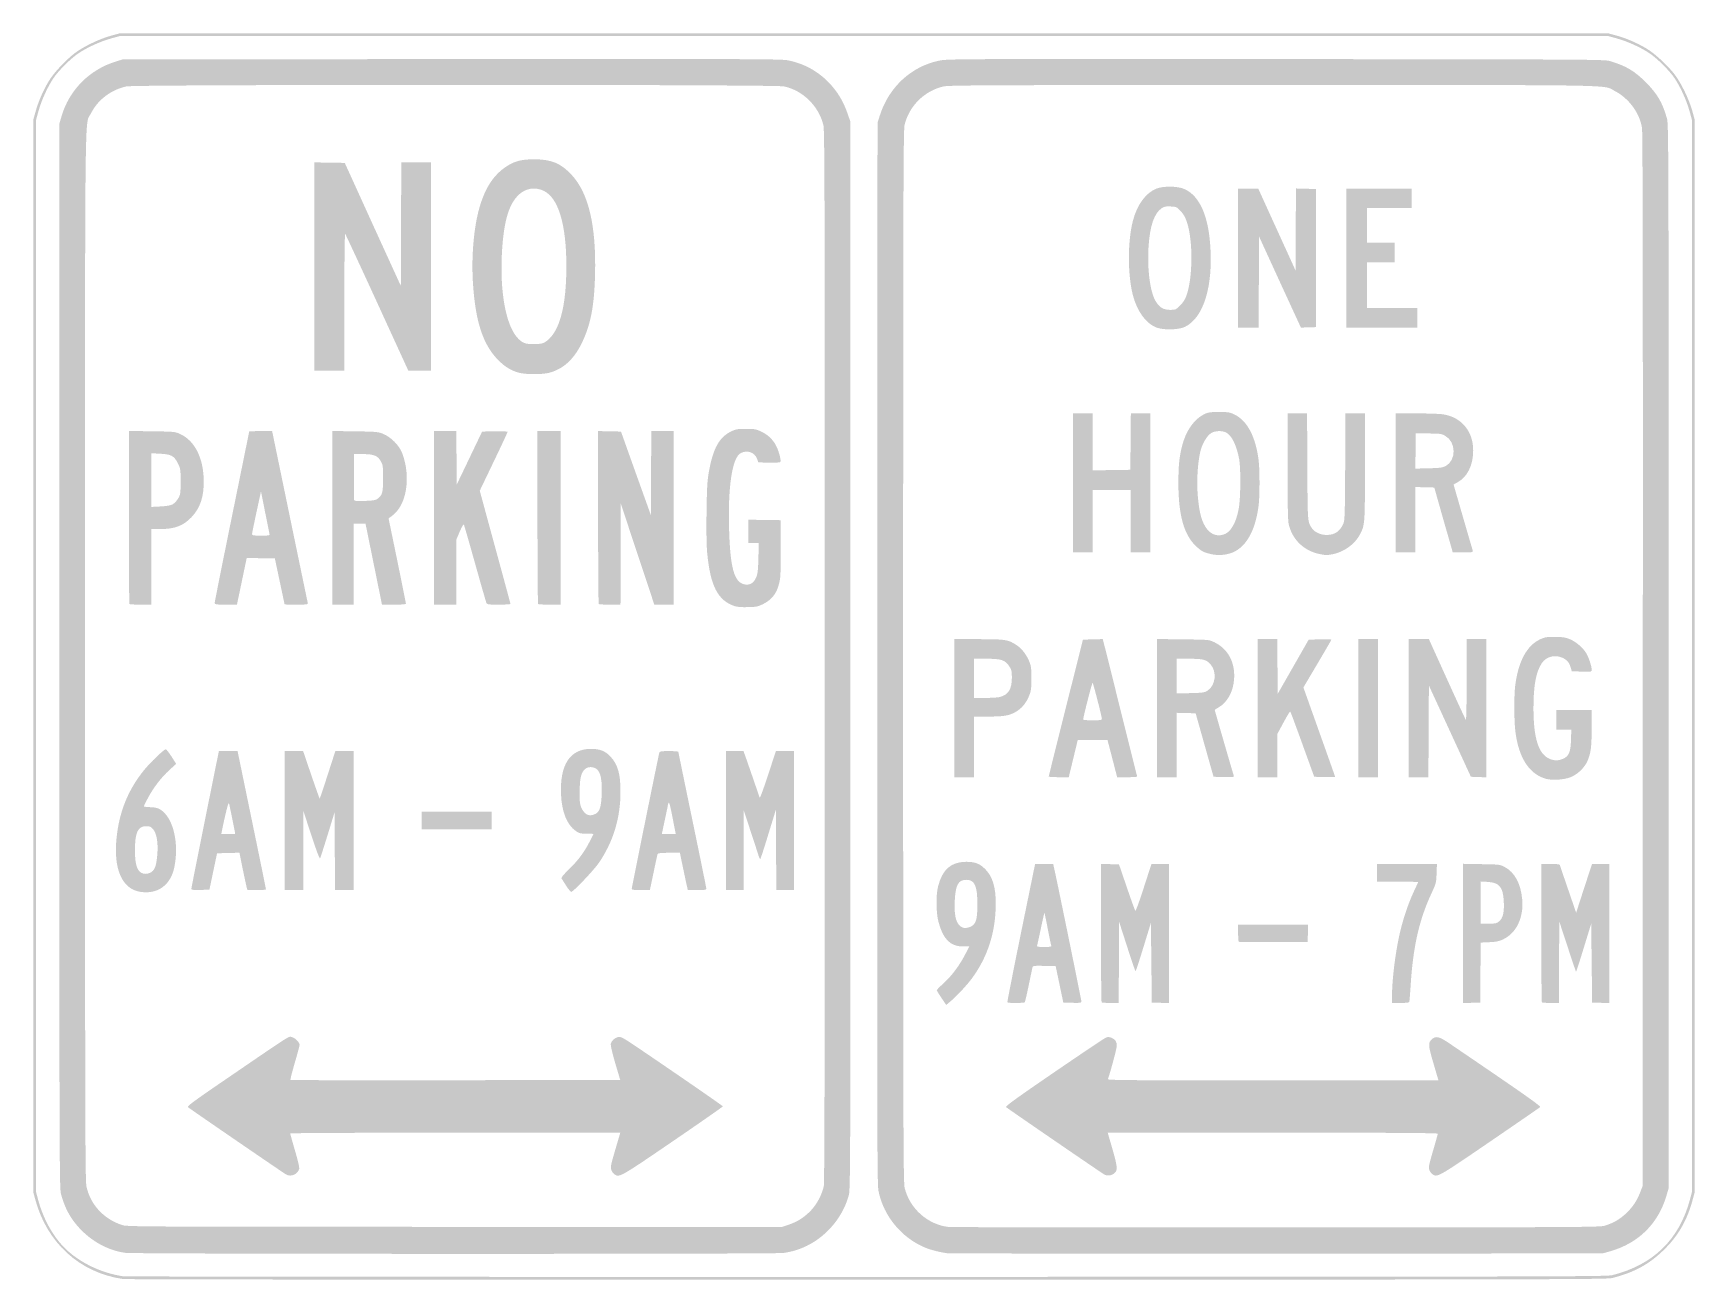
# Model space of a CAD drawing. Header units: inches. Extents: x -12 to 12, y -9 to 9.
import ezdxf

# ---------------------------------------------------------------- set-up
doc = ezdxf.new("R2010")
doc.units = ezdxf.units.IN
doc.header["$MEASUREMENT"] = 0

msp = doc.modelspace()

# ---------------------------------------------------------------- hatches: boundary and pattern name
h = msp.add_hatch(color=7)
edge = h.paths.add_edge_path()
edge.add_spline(control_points=[(-10.694, -8.985), (-11.318, -8.894), (-11.792, -8.463), (-11.96, -7.835)], knot_values=[0, 0, 0, 0, 1, 1, 1, 1], degree=3, periodic=0)
edge.add_line((-11.96, -7.835), (-11.989, -7.728))
edge.add_line((-11.989, -7.728), (-11.989, 0.007))
edge.add_line((-11.989, 0.007), (-11.989, 7.741))
edge.add_line((-11.989, 7.741), (-11.952, 7.873))
edge.add_spline(control_points=[(-11.952, 7.873), (-11.91, 8.025), (-11.822, 8.219), (-11.739, 8.341), (-11.665, 8.451), (-11.502, 8.62), (-11.39, 8.705), (-11.269, 8.798), (-11.033, 8.912), (-10.871, 8.956)], knot_values=[0, 0, 0, 0, 1, 1, 1, 2, 2, 2, 3, 3, 3, 3], degree=3, periodic=0)
edge.add_line((-10.871, 8.956), (-10.737, 8.993))
edge.add_line((-10.737, 8.993), (0, 8.993))
edge.add_line((0, 8.993), (10.737, 8.993))
edge.add_line((10.737, 8.993), (10.868, 8.957))
edge.add_spline(control_points=[(10.868, 8.957), (11.02, 8.915), (11.215, 8.827), (11.336, 8.744), (11.446, 8.669), (11.616, 8.507), (11.701, 8.395), (11.793, 8.274), (11.907, 8.037), (11.952, 7.876)], knot_values=[0, 0, 0, 0, 1, 1, 1, 2, 2, 2, 3, 3, 3, 3], degree=3, periodic=0)
edge.add_line((11.952, 7.876), (11.989, 7.741))
edge.add_line((11.989, 7.741), (11.989, 0.007))
edge.add_line((11.989, 0.007), (11.989, -7.728))
edge.add_line((11.989, -7.728), (11.959, -7.839))
edge.add_spline(control_points=[(11.959, -7.839), (11.884, -8.122), (11.761, -8.343), (11.571, -8.536), (11.35, -8.762), (11.127, -8.887), (10.8, -8.97), (10.716, -8.991), (10.016, -8.993), (0.047, -8.995), (-5.817, -8.996), (-10.651, -8.992), (-10.694, -8.985)], knot_values=[0, 0, 0, 0, 1, 1, 1, 2, 2, 2, 3, 3, 3, 4, 4, 4, 4], degree=3, periodic=0)
edge = h.paths.add_edge_path(flags=0)
edge.add_spline(control_points=[(10.8, -8.929), (11.39, -8.78), (11.765, -8.415), (11.919, -7.839)], knot_values=[0, 0, 0, 0, 1, 1, 1, 1], degree=3, periodic=0)
edge.add_line((11.919, -7.839), (11.948, -7.728))
edge.add_line((11.948, -7.728), (11.948, 0.007))
edge.add_line((11.948, 0.007), (11.948, 7.741))
edge.add_line((11.948, 7.741), (11.912, 7.873))
edge.add_spline(control_points=[(11.912, 7.873), (11.87, 8.024), (11.782, 8.218), (11.699, 8.342), (11.625, 8.452), (11.448, 8.629), (11.337, 8.703), (11.214, 8.787), (11.02, 8.875), (10.868, 8.917)], knot_values=[0, 0, 0, 0, 1, 1, 1, 2, 2, 2, 3, 3, 3, 3], degree=3, periodic=0)
edge.add_line((10.868, 8.917), (10.737, 8.953))
edge.add_line((10.737, 8.953), (0, 8.953))
edge.add_line((0, 8.953), (-10.737, 8.953))
edge.add_line((-10.737, 8.953), (-10.868, 8.917))
edge.add_spline(control_points=[(-10.868, 8.917), (-11.02, 8.875), (-11.214, 8.787), (-11.337, 8.703), (-11.448, 8.629), (-11.625, 8.452), (-11.699, 8.342), (-11.782, 8.218), (-11.87, 8.024), (-11.912, 7.873)], knot_values=[0, 0, 0, 0, 1, 1, 1, 2, 2, 2, 3, 3, 3, 3], degree=3, periodic=0)
edge.add_line((-11.912, 7.873), (-11.948, 7.741))
edge.add_line((-11.948, 7.741), (-11.948, 0.007))
edge.add_line((-11.948, 0.007), (-11.948, -7.728))
edge.add_line((-11.948, -7.728), (-11.92, -7.835))
edge.add_spline(control_points=[(-11.92, -7.835), (-11.854, -8.08), (-11.741, -8.302), (-11.594, -8.473), (-11.392, -8.711), (-11.042, -8.894), (-10.694, -8.945), (-10.651, -8.951), (-5.817, -8.955), (0.047, -8.954), (10.016, -8.952), (10.716, -8.95), (10.8, -8.929)], knot_values=[0, 0, 0, 0, 1, 1, 1, 2, 2, 2, 3, 3, 3, 4, 4, 4, 4], degree=3, periodic=0)
h = msp.add_hatch(color=7)
edge = h.paths.add_edge_path()
edge.add_spline(control_points=[(-10.662, -8.607), (-10.91, -8.572), (-11.148, -8.442), (-11.331, -8.241), (-11.456, -8.104), (-11.533, -7.96), (-11.588, -7.76), (-11.611, -7.678), (-11.612, -7.287), (-11.612, 0.007)], knot_values=[0, 0, 0, 0, 1, 1, 1, 2, 2, 2, 3, 3, 3, 3], degree=3, periodic=0)
edge.add_line((-11.612, 0.007), (-11.612, 7.687))
edge.add_line((-11.612, 7.687), (-11.581, 7.792))
edge.add_spline(control_points=[(-11.581, 7.792), (-11.471, 8.172), (-11.179, 8.467), (-10.797, 8.585)], knot_values=[0, 0, 0, 0, 1, 1, 1, 1], degree=3, periodic=0)
edge.add_line((-10.797, 8.585), (-10.696, 8.616))
edge.add_line((-10.696, 8.616), (-5.951, 8.62))
edge.add_spline(control_points=[(-5.951, 8.62), (-1.646, 8.623), (-1.195, 8.622), (-1.097, 8.602), (-0.872, 8.557), (-0.681, 8.455), (-0.519, 8.293), (-0.39, 8.163), (-0.302, 8.021), (-0.24, 7.842)], knot_values=[0, 0, 0, 0, 1, 1, 1, 2, 2, 2, 3, 3, 3, 3], degree=3, periodic=0)
edge.add_line((-0.24, 7.842), (-0.195, 7.714))
edge.add_line((-0.195, 7.714), (-0.195, 0.013))
edge.add_spline(control_points=[(-0.195, 0.013), (-0.195, -7.323), (-0.196, -7.691), (-0.219, -7.775), (-0.274, -7.975), (-0.386, -8.16), (-0.542, -8.308), (-0.716, -8.474), (-0.93, -8.577), (-1.162, -8.609), (-1.297, -8.627), (-10.533, -8.626), (-10.662, -8.607)], knot_values=[0, 0, 0, 0, 1, 1, 1, 2, 2, 2, 3, 3, 3, 4, 4, 4, 4], degree=3, periodic=0)
edge = h.paths.add_edge_path(flags=0)
edge.add_spline(control_points=[(-1.082, -8.199), (-0.953, -8.155), (-0.862, -8.096), (-0.763, -7.992), (-0.678, -7.902), (-0.606, -7.765), (-0.58, -7.643), (-0.57, -7.591), (-0.565, -5.507), (-0.566, 0.004), (-0.566, 6.708), (-0.568, 7.59), (-0.586, 7.666), (-0.65, 7.939), (-0.884, 8.169), (-1.154, 8.226), (-1.293, 8.256), (-10.502, 8.255), (-10.642, 8.226), (-10.863, 8.18), (-11.059, 8.031), (-11.154, 7.839), (-11.249, 7.645), (-11.241, 8.351), (-11.241, 0), (-11.241, -6.608), (-11.239, -7.565), (-11.221, -7.647), (-11.166, -7.91), (-10.97, -8.122), (-10.703, -8.207), (-10.633, -8.23), (-10.386, -8.231), (-5.906, -8.232)], knot_values=[0, 0, 0, 0, 1, 1, 1, 2, 2, 2, 3, 3, 3, 4, 4, 4, 5, 5, 5, 6, 6, 6, 7, 7, 7, 8, 8, 8, 9, 9, 9, 10, 10, 10, 11, 11, 11, 11], degree=3, periodic=0)
edge.add_line((-5.906, -8.232), (-1.183, -8.233))
edge.add_line((-1.183, -8.233), (-1.082, -8.199))
h = msp.add_hatch(color=7)
edge = h.paths.add_edge_path()
edge.add_spline(control_points=[(1.212, -8.614), (1.121, -8.605), (0.969, -8.567), (0.89, -8.535), (0.545, -8.395), (0.282, -8.078), (0.209, -7.714), (0.19, -7.616), (0.188, -6.925), (0.192, 0.047)], knot_values=[0, 0, 0, 0, 1, 1, 1, 2, 2, 2, 3, 3, 3, 3], degree=3, periodic=0)
edge.add_line((0.192, 0.047), (0.195, 7.701))
edge.add_line((0.195, 7.701), (0.226, 7.799))
edge.add_spline(control_points=[(0.226, 7.799), (0.353, 8.21), (0.681, 8.515), (1.082, 8.597), (1.208, 8.623), (1.302, 8.623), (5.946, 8.62), (10.45, 8.616), (10.687, 8.615), (10.763, 8.592), (10.997, 8.522), (11.117, 8.451), (11.282, 8.286), (11.449, 8.119), (11.525, 7.989), (11.588, 7.76), (11.611, 7.678), (11.612, 7.288), (11.612, 0)], knot_values=[0, 0, 0, 0, 1, 1, 1, 2, 2, 2, 3, 3, 3, 4, 4, 4, 5, 5, 5, 6, 6, 6, 6], degree=3, periodic=0)
edge.add_line((11.612, 0), (11.612, -7.674))
edge.add_line((11.612, -7.674), (11.582, -7.777))
edge.add_spline(control_points=[(11.582, -7.777), (11.463, -8.186), (11.178, -8.468), (10.764, -8.586)], knot_values=[0, 0, 0, 0, 1, 1, 1, 1], degree=3, periodic=0)
edge.add_line((10.764, -8.586), (10.656, -8.616))
edge.add_line((10.656, -8.616), (5.957, -8.618))
edge.add_spline(control_points=[(5.957, -8.618), (3.373, -8.618), (1.238, -8.617), (1.212, -8.614)], knot_values=[0, 0, 0, 0, 1, 1, 1, 1], degree=3, periodic=0)
edge = h.paths.add_edge_path(flags=0)
edge.add_spline(control_points=[(10.688, -8.216), (10.812, -8.178), (10.904, -8.125), (10.993, -8.042), (11.092, -7.949), (11.151, -7.862), (11.2, -7.737)], knot_values=[0, 0, 0, 0, 1, 1, 1, 2, 2, 2, 2], degree=3, periodic=0)
edge.add_line((11.2, -7.737), (11.235, -7.647))
edge.add_line((11.235, -7.647), (11.239, -0.054))
edge.add_spline(control_points=[(11.239, -0.054), (11.241, 5.556), (11.238, 7.563), (11.227, 7.631), (11.192, 7.843), (11.037, 8.053), (10.841, 8.156), (10.656, 8.253), (11.061, 8.246), (5.897, 8.246), (1.77, 8.246), (1.222, 8.243), (1.145, 8.225), (0.873, 8.161), (0.655, 7.947), (0.586, 7.674), (0.568, 7.603), (0.565, 6.746), (0.565, 0.002), (0.565, -6.883), (0.567, -7.597), (0.587, -7.672), (0.663, -7.969), (0.914, -8.194), (1.212, -8.233), (1.252, -8.238), (3.385, -8.242), (5.951, -8.241), (10.274, -8.239), (10.621, -8.237), (10.688, -8.216)], knot_values=[0, 0, 0, 0, 1, 1, 1, 2, 2, 2, 3, 3, 3, 4, 4, 4, 5, 5, 5, 6, 6, 6, 7, 7, 7, 8, 8, 8, 9, 9, 9, 10, 10, 10, 10], degree=3, periodic=0)
h = msp.add_hatch(color=7)
edge = h.paths.add_edge_path()
edge.add_line((-7.93, 5.628), (-7.93, 7.129))
edge.add_line((-7.93, 7.129), (-7.711, 7.126))
edge.add_line((-7.711, 7.126), (-7.493, 7.122))
edge.add_line((-7.493, 7.122), (-7.089, 6.234))
edge.add_line((-7.089, 6.234), (-6.684, 5.347))
edge.add_line((-6.684, 5.347), (-6.681, 6.238))
edge.add_line((-6.681, 6.238), (-6.677, 7.129))
edge.add_line((-6.677, 7.129), (-6.462, 7.129))
edge.add_line((-6.462, 7.129), (-6.247, 7.129))
edge.add_line((-6.247, 7.129), (-6.247, 5.628))
edge.add_line((-6.247, 5.628), (-6.247, 4.126))
edge.add_line((-6.247, 4.126), (-6.412, 4.126))
edge.add_line((-6.412, 4.126), (-6.577, 4.126))
edge.add_line((-6.577, 4.126), (-7.026, 5.106))
edge.add_spline(control_points=[(-7.026, 5.106), (-7.273, 5.645), (-7.481, 6.091), (-7.487, 6.098), (-7.494, 6.105), (-7.499, 5.677), (-7.499, 5.119)], knot_values=[0, 0, 0, 0, 1, 1, 1, 2, 2, 2, 2], degree=3, periodic=0)
edge.add_line((-7.499, 5.119), (-7.499, 4.126))
edge.add_line((-7.499, 4.126), (-7.714, 4.126))
edge.add_line((-7.714, 4.126), (-7.93, 4.126))
edge.add_line((-7.93, 4.126), (-7.93, 5.628))
h = msp.add_hatch(color=7)
edge = h.paths.add_edge_path()
edge.add_spline(control_points=[(-4.98, 4.094), (-5.092, 4.124), (-5.182, 4.179), (-5.277, 4.275), (-5.496, 4.495), (-5.605, 4.822), (-5.642, 5.369), (-5.667, 5.729), (-5.637, 6.131), (-5.566, 6.415), (-5.484, 6.738), (-5.356, 6.944), (-5.154, 7.075), (-5.039, 7.149), (-4.936, 7.175), (-4.752, 7.174), (-4.506, 7.172), (-4.371, 7.115), (-4.215, 6.945), (-3.973, 6.681), (-3.864, 6.214), (-3.881, 5.515), (-3.893, 5.051), (-3.944, 4.786), (-4.073, 4.521), (-4.187, 4.286), (-4.342, 4.146), (-4.544, 4.093), (-4.645, 4.067), (-4.882, 4.067), (-4.98, 4.094)], knot_values=[0, 0, 0, 0, 1, 1, 1, 2, 2, 2, 3, 3, 3, 4, 4, 4, 5, 5, 5, 6, 6, 6, 7, 7, 7, 8, 8, 8, 9, 9, 9, 10, 10, 10, 10], degree=3, periodic=0)
edge = h.paths.add_edge_path(flags=0)
edge.add_spline(control_points=[(-4.582, 4.55), (-4.393, 4.687), (-4.295, 5.054), (-4.295, 5.629), (-4.295, 6.236), (-4.411, 6.62), (-4.624, 6.72), (-4.747, 6.777), (-4.879, 6.757), (-4.977, 6.667), (-5.124, 6.532), (-5.197, 6.289), (-5.224, 5.843), (-5.258, 5.28), (-5.172, 4.793), (-5.006, 4.604), (-4.934, 4.522), (-4.884, 4.503), (-4.752, 4.507), (-4.65, 4.51), (-4.632, 4.514), (-4.582, 4.55)], knot_values=[0, 0, 0, 0, 1, 1, 1, 2, 2, 2, 3, 3, 3, 4, 4, 4, 5, 5, 5, 6, 6, 6, 7, 7, 7, 7], degree=3, periodic=0)
h = msp.add_hatch(color=7)
edge = h.paths.add_edge_path()
edge.add_spline(control_points=[(4.217, 4.747), (4.067, 4.806), (3.937, 4.987), (3.879, 5.217), (3.804, 5.513), (3.804, 5.985), (3.879, 6.28), (3.938, 6.516), (4.068, 6.693), (4.223, 6.752), (4.333, 6.793), (4.54, 6.787), (4.635, 6.74), (4.84, 6.639), (4.962, 6.375), (4.995, 5.956), (5.043, 5.351), (4.904, 4.89), (4.634, 4.757), (4.543, 4.712), (4.32, 4.706), (4.217, 4.747)], knot_values=[0, 0, 0, 0, 1, 1, 1, 2, 2, 2, 3, 3, 3, 4, 4, 4, 5, 5, 5, 6, 6, 6, 7, 7, 7, 7], degree=3, periodic=0)
edge = h.paths.add_edge_path(flags=0)
edge.add_spline(control_points=[(4.564, 5.067), (4.609, 5.113), (4.636, 5.157), (4.657, 5.218), (4.744, 5.473), (4.748, 5.99), (4.664, 6.255), (4.639, 6.332), (4.616, 6.376), (4.573, 6.423), (4.516, 6.485), (4.512, 6.488), (4.428, 6.493), (4.354, 6.497), (4.335, 6.494), (4.295, 6.467), (4.188, 6.394), (4.127, 6.216), (4.107, 5.924), (4.085, 5.589), (4.128, 5.258), (4.211, 5.123), (4.266, 5.034), (4.322, 5.001), (4.42, 5.001), (4.5, 5.001), (4.503, 5.003), (4.564, 5.067)], knot_values=[0, 0, 0, 0, 1, 1, 1, 2, 2, 2, 3, 3, 3, 4, 4, 4, 5, 5, 5, 6, 6, 6, 7, 7, 7, 8, 8, 8, 9, 9, 9, 9], degree=3, periodic=0)
for points in [[(5.399, 5.749), (5.399, 6.752), (5.544, 6.752), (5.689, 6.752), (5.958, 6.161), (6.227, 5.571), (6.23, 6.162), (6.234, 6.753), (6.378, 6.749), (6.523, 6.745), (6.523, 5.749), (6.523, 4.752), (6.414, 4.749), (6.305, 4.745), (6.003, 5.401), (5.702, 6.058), (5.698, 5.402), (5.695, 4.746), (5.547, 4.746), (5.399, 4.746), (5.399, 5.749)], [(6.96, 5.749), (6.96, 6.752), (7.432, 6.752), (7.903, 6.752), (7.903, 6.61), (7.903, 6.469), (7.58, 6.469), (7.257, 6.469), (7.257, 6.22), (7.257, 5.971), (7.458, 5.971), (7.66, 5.971), (7.66, 5.829), (7.66, 5.688), (7.458, 5.688), (7.257, 5.688), (7.257, 5.358), (7.257, 5.028), (7.62, 5.028), (7.984, 5.028), (7.984, 4.887), (7.984, 4.746), (7.472, 4.746), (6.96, 4.746), (6.96, 5.749)], [(3.016, 2.504), (3.016, 3.507), (3.157, 3.507), (3.298, 3.507), (3.298, 3.096), (3.298, 2.685), (3.571, 2.689), (3.844, 2.693), (3.847, 3.1), (3.851, 3.507), (3.992, 3.507), (4.133, 3.507), (4.133, 2.504), (4.133, 1.501), (3.992, 1.501), (3.85, 1.501), (3.85, 1.952), (3.85, 2.403), (3.574, 2.403), (3.298, 2.403), (3.298, 1.952), (3.298, 1.501), (3.157, 1.501), (3.016, 1.501), (3.016, 2.504)], [(7.135, -0.747), (7.135, 0.249), (7.277, 0.249), (7.418, 0.249), (7.418, -0.747), (7.418, -1.743), (7.277, -1.743), (7.135, -1.743), (7.135, -0.747)], [(-6.381, -2.369), (-6.381, -2.242), (-5.877, -2.242), (-5.372, -2.242), (-5.372, -2.369), (-5.372, -2.497), (-5.877, -2.497), (-6.381, -2.497), (-6.381, -2.369)]]:
    msp.add_hatch(color=7).paths.add_polyline_path(points)
h = msp.add_hatch(color=7)
edge = h.paths.add_edge_path()
edge.add_spline(control_points=[(4.984, 1.482), (4.891, 1.507), (4.868, 1.52), (4.79, 1.592), (4.617, 1.755), (4.537, 2.039), (4.537, 2.5), (4.537, 2.752), (4.55, 2.883), (4.591, 3.042), (4.645, 3.254), (4.764, 3.424), (4.907, 3.494), (4.966, 3.523), (4.993, 3.527), (5.123, 3.527), (5.258, 3.527), (5.278, 3.524), (5.348, 3.49), (5.532, 3.399), (5.652, 3.171), (5.695, 2.83), (5.712, 2.689), (5.712, 2.32), (5.695, 2.178), (5.653, 1.849), (5.539, 1.621), (5.365, 1.522), (5.262, 1.462), (5.114, 1.447), (4.984, 1.482)], knot_values=[0, 0, 0, 0, 1, 1, 1, 2, 2, 2, 3, 3, 3, 4, 4, 4, 5, 5, 5, 6, 6, 6, 7, 7, 7, 8, 8, 8, 9, 9, 9, 10, 10, 10, 10], degree=3, periodic=0)
edge = h.paths.add_edge_path(flags=0)
edge.add_spline(control_points=[(5.184, 1.757), (5.287, 1.785), (5.367, 1.918), (5.407, 2.127), (5.435, 2.273), (5.439, 2.711), (5.414, 2.847), (5.376, 3.049), (5.308, 3.188), (5.225, 3.231), (5.164, 3.262), (5.062, 3.257), (5.007, 3.221), (4.945, 3.179), (4.88, 3.066), (4.854, 2.957), (4.814, 2.788), (4.799, 2.528), (4.817, 2.318), (4.835, 2.11), (4.859, 2.001), (4.907, 1.906), (4.974, 1.775), (5.068, 1.725), (5.184, 1.757)], knot_values=[0, 0, 0, 0, 1, 1, 1, 2, 2, 2, 3, 3, 3, 4, 4, 4, 5, 5, 5, 6, 6, 6, 7, 7, 7, 8, 8, 8, 8], degree=3, periodic=0)
h = msp.add_hatch(color=7)
edge = h.paths.add_edge_path()
edge.add_spline(control_points=[(6.56, 1.481), (6.34, 1.529), (6.174, 1.696), (6.127, 1.916), (6.117, 1.964), (6.112, 2.235), (6.112, 2.747)], knot_values=[0, 0, 0, 0, 1, 1, 1, 2, 2, 2, 2], degree=3, periodic=0)
edge.add_line((6.112, 2.747), (6.112, 3.507))
edge.add_line((6.112, 3.507), (6.253, 3.507))
edge.add_line((6.253, 3.507), (6.394, 3.507))
edge.add_line((6.394, 3.507), (6.398, 2.736))
edge.add_spline(control_points=[(6.398, 2.736), (6.402, 1.918), (6.4, 1.945), (6.466, 1.847), (6.504, 1.791), (6.59, 1.753), (6.678, 1.753), (6.792, 1.753), (6.867, 1.803), (6.916, 1.912), (6.938, 1.961), (6.94, 2.028), (6.944, 2.736)], knot_values=[0, 0, 0, 0, 1, 1, 1, 2, 2, 2, 3, 3, 3, 4, 4, 4, 4], degree=3, periodic=0)
edge.add_line((6.944, 2.736), (6.948, 3.507))
edge.add_line((6.948, 3.507), (7.089, 3.507))
edge.add_line((7.089, 3.507), (7.23, 3.507))
edge.add_line((7.23, 3.507), (7.229, 2.736))
edge.add_spline(control_points=[(7.229, 2.736), (7.229, 1.908), (7.229, 1.901), (7.158, 1.762), (7.087, 1.622), (6.925, 1.505), (6.76, 1.474), (6.672, 1.458), (6.666, 1.458), (6.56, 1.481)], knot_values=[0, 0, 0, 0, 1, 1, 1, 2, 2, 2, 3, 3, 3, 3], degree=3, periodic=0)
h = msp.add_hatch(color=7)
edge = h.paths.add_edge_path()
edge.add_line((7.674, 2.504), (7.674, 3.507))
edge.add_line((7.674, 3.507), (7.973, 3.507))
edge.add_spline(control_points=[(7.973, 3.507), (8.138, 3.507), (8.312, 3.501), (8.361, 3.493), (8.623, 3.451), (8.791, 3.249), (8.791, 2.973), (8.792, 2.757), (8.705, 2.585), (8.559, 2.509), (8.531, 2.495), (8.509, 2.481), (8.509, 2.479), (8.509, 2.475), (8.77, 1.573), (8.786, 1.525), (8.792, 1.503), (8.78, 1.501), (8.645, 1.501)], knot_values=[0, 0, 0, 0, 1, 1, 1, 2, 2, 2, 3, 3, 3, 4, 4, 4, 5, 5, 5, 6, 6, 6, 6], degree=3, periodic=0)
edge.add_line((8.645, 1.501), (8.496, 1.501))
edge.add_line((8.496, 1.501), (8.482, 1.552))
edge.add_spline(control_points=[(8.482, 1.552), (8.474, 1.579), (8.414, 1.79), (8.348, 2.019)], knot_values=[0, 0, 0, 0, 1, 1, 1, 1], degree=3, periodic=0)
edge.add_line((8.348, 2.019), (8.23, 2.437))
edge.add_line((8.23, 2.437), (8.093, 2.441))
edge.add_line((8.093, 2.441), (7.957, 2.444))
edge.add_line((7.957, 2.444), (7.957, 1.973))
edge.add_line((7.957, 1.973), (7.957, 1.501))
edge.add_line((7.957, 1.501), (7.815, 1.501))
edge.add_line((7.815, 1.501), (7.674, 1.501))
edge.add_line((7.674, 1.501), (7.674, 2.504))
edge = h.paths.add_edge_path(flags=0)
edge.add_spline(control_points=[(8.394, 2.747), (8.55, 2.83), (8.546, 3.096), (8.387, 3.183), (8.332, 3.214), (8.312, 3.217), (8.145, 3.217)], knot_values=[0, 0, 0, 0, 1, 1, 1, 2, 2, 2, 2], degree=3, periodic=0)
edge.add_line((8.145, 3.217), (7.963, 3.218))
edge.add_line((7.963, 3.218), (7.96, 2.964))
edge.add_line((7.96, 2.964), (7.956, 2.71))
edge.add_line((7.956, 2.71), (8.148, 2.715))
edge.add_spline(control_points=[(8.148, 2.715), (8.311, 2.719), (8.348, 2.724), (8.394, 2.747)], knot_values=[0, 0, 0, 0, 1, 1, 1, 1], degree=3, periodic=0)
h = msp.add_hatch(color=7)
edge = h.paths.add_edge_path()
edge.add_spline(control_points=[(-10.6, 0.756), (-10.605, 0.761), (-10.609, 1.325), (-10.609, 2.009)], knot_values=[0, 0, 0, 0, 1, 1, 1, 1], degree=3, periodic=0)
edge.add_line((-10.609, 2.009), (-10.609, 3.253))
edge.add_line((-10.609, 3.253), (-10.276, 3.249))
edge.add_spline(control_points=[(-10.276, 3.249), (-9.947, 3.244), (-9.941, 3.243), (-9.865, 3.208), (-9.656, 3.111), (-9.531, 2.86), (-9.528, 2.531), (-9.526, 2.301), (-9.579, 2.143), (-9.703, 2.011), (-9.82, 1.886), (-9.945, 1.838), (-10.154, 1.838)], knot_values=[0, 0, 0, 0, 1, 1, 1, 2, 2, 2, 3, 3, 3, 4, 4, 4, 4], degree=3, periodic=0)
edge.add_line((-10.154, 1.838), (-10.286, 1.838))
edge.add_line((-10.286, 1.838), (-10.286, 1.292))
edge.add_line((-10.286, 1.292), (-10.286, 0.747))
edge.add_line((-10.286, 0.747), (-10.438, 0.747))
edge.add_spline(control_points=[(-10.438, 0.747), (-10.522, 0.747), (-10.595, 0.751), (-10.6, 0.756)], knot_values=[0, 0, 0, 0, 1, 1, 1, 1], degree=3, periodic=0)
edge = h.paths.add_edge_path(flags=0)
edge.add_spline(control_points=[(-9.973, 2.197), (-9.949, 2.211), (-9.914, 2.25), (-9.895, 2.283), (-9.864, 2.338), (-9.862, 2.355), (-9.862, 2.524), (-9.862, 2.699), (-9.863, 2.709), (-9.902, 2.787), (-9.956, 2.895), (-9.996, 2.917), (-10.159, 2.925)], knot_values=[0, 0, 0, 0, 1, 1, 1, 2, 2, 2, 3, 3, 3, 4, 4, 4, 4], degree=3, periodic=0)
edge.add_line((-10.159, 2.925), (-10.286, 2.932))
edge.add_line((-10.286, 2.932), (-10.286, 2.544))
edge.add_line((-10.286, 2.544), (-10.286, 2.157))
edge.add_line((-10.286, 2.157), (-10.151, 2.164))
edge.add_spline(control_points=[(-10.151, 2.164), (-10.054, 2.17), (-10.004, 2.179), (-9.973, 2.197)], knot_values=[0, 0, 0, 0, 1, 1, 1, 1], degree=3, periodic=0)
h = msp.add_hatch(color=7)
edge = h.paths.add_edge_path()
edge.add_spline(control_points=[(-9.37, 0.773), (-9.37, 0.787), (-9.258, 1.348), (-9.121, 2.021), (-8.984, 2.693), (-8.872, 3.245), (-8.872, 3.247), (-8.872, 3.25), (-8.797, 3.251), (-8.706, 3.251)], knot_values=[0, 0, 0, 0, 1, 1, 1, 2, 2, 2, 3, 3, 3, 3], degree=3, periodic=0)
edge.add_line((-8.706, 3.251), (-8.541, 3.251))
edge.add_line((-8.541, 3.251), (-8.287, 2.023))
edge.add_spline(control_points=[(-8.287, 2.023), (-8.147, 1.347), (-8.03, 0.784), (-8.027, 0.771), (-8.021, 0.749), (-8.036, 0.747), (-8.191, 0.747), (-8.284, 0.747), (-8.361, 0.749), (-8.361, 0.751), (-8.362, 0.752), (-8.393, 0.902), (-8.432, 1.084)], knot_values=[0, 0, 0, 0, 1, 1, 1, 2, 2, 2, 3, 3, 3, 4, 4, 4, 4], degree=3, periodic=0)
edge.add_line((-8.432, 1.084), (-8.502, 1.414))
edge.add_line((-8.502, 1.414), (-8.705, 1.417))
edge.add_line((-8.705, 1.417), (-8.908, 1.421))
edge.add_line((-8.908, 1.421), (-8.965, 1.148))
edge.add_spline(control_points=[(-8.965, 1.148), (-8.996, 0.998), (-9.028, 0.846), (-9.036, 0.811)], knot_values=[0, 0, 0, 0, 1, 1, 1, 1], degree=3, periodic=0)
edge.add_line((-9.036, 0.811), (-9.049, 0.747))
edge.add_line((-9.049, 0.747), (-9.21, 0.747))
edge.add_spline(control_points=[(-9.21, 0.747), (-9.358, 0.747), (-9.37, 0.749), (-9.37, 0.773)], knot_values=[0, 0, 0, 0, 1, 1, 1, 1], degree=3, periodic=0)
edge = h.paths.add_edge_path(flags=0)
edge.add_spline(control_points=[(-8.58, 1.774), (-8.584, 1.79), (-8.613, 1.934), (-8.645, 2.093)], knot_values=[0, 0, 0, 0, 1, 1, 1, 1], degree=3, periodic=0)
edge.add_line((-8.645, 2.093), (-8.702, 2.381))
edge.add_line((-8.702, 2.381), (-8.766, 2.086))
edge.add_spline(control_points=[(-8.766, 2.086), (-8.801, 1.923), (-8.83, 1.78), (-8.831, 1.767), (-8.832, 1.746), (-8.817, 1.743), (-8.702, 1.743), (-8.575, 1.743), (-8.573, 1.744), (-8.58, 1.774)], knot_values=[0, 0, 0, 0, 1, 1, 1, 2, 2, 2, 3, 3, 3, 3], degree=3, periodic=0)
h = msp.add_hatch(color=7)
edge = h.paths.add_edge_path()
edge.add_line((-7.674, 2), (-7.674, 3.253))
edge.add_line((-7.674, 3.253), (-7.347, 3.248))
edge.add_spline(control_points=[(-7.347, 3.248), (-7.042, 3.244), (-7.016, 3.242), (-6.94, 3.212), (-6.828, 3.167), (-6.707, 3.045), (-6.665, 2.935), (-6.534, 2.588), (-6.599, 2.182), (-6.811, 2.028)], knot_values=[0, 0, 0, 0, 1, 1, 1, 2, 2, 2, 3, 3, 3, 3], degree=3, periodic=0)
edge.add_line((-6.811, 2.028), (-6.861, 1.992))
edge.add_line((-6.861, 1.992), (-6.736, 1.387))
edge.add_spline(control_points=[(-6.736, 1.387), (-6.668, 1.053), (-6.611, 0.773), (-6.611, 0.764), (-6.61, 0.751), (-6.654, 0.747), (-6.783, 0.747)], knot_values=[0, 0, 0, 0, 1, 1, 1, 2, 2, 2, 2], degree=3, periodic=0)
edge.add_line((-6.783, 0.747), (-6.956, 0.747))
edge.add_line((-6.956, 0.747), (-7.075, 1.333))
edge.add_line((-7.075, 1.333), (-7.194, 1.918))
edge.add_line((-7.194, 1.918), (-7.279, 1.918))
edge.add_line((-7.279, 1.918), (-7.364, 1.918))
edge.add_line((-7.364, 1.918), (-7.364, 1.333))
edge.add_line((-7.364, 1.333), (-7.364, 0.747))
edge.add_line((-7.364, 0.747), (-7.519, 0.747))
edge.add_line((-7.519, 0.747), (-7.674, 0.747))
edge.add_line((-7.674, 0.747), (-7.674, 2))
edge = h.paths.add_edge_path(flags=0)
edge.add_spline(control_points=[(-7.017, 2.277), (-6.95, 2.327), (-6.94, 2.366), (-6.94, 2.571), (-6.94, 2.746), (-6.943, 2.764), (-6.973, 2.817), (-7.019, 2.897), (-7.071, 2.918), (-7.229, 2.92)], knot_values=[0, 0, 0, 0, 1, 1, 1, 2, 2, 2, 3, 3, 3, 3], degree=3, periodic=0)
edge.add_line((-7.229, 2.92), (-7.358, 2.921))
edge.add_line((-7.358, 2.921), (-7.361, 2.599))
edge.add_spline(control_points=[(-7.361, 2.599), (-7.363, 2.421), (-7.362, 2.267), (-7.358, 2.257), (-7.352, 2.242), (-7.321, 2.239), (-7.202, 2.244), (-7.081, 2.249), (-7.047, 2.255), (-7.017, 2.277)], knot_values=[0, 0, 0, 0, 1, 1, 1, 2, 2, 2, 3, 3, 3, 3], degree=3, periodic=0)
h = msp.add_hatch(color=7)
edge = h.paths.add_edge_path()
edge.add_line((-6.206, 1.999), (-6.206, 3.251))
edge.add_line((-6.206, 3.251), (-6.045, 3.251))
edge.add_line((-6.045, 3.251), (-5.884, 3.251))
edge.add_line((-5.884, 3.251), (-5.88, 2.865))
edge.add_line((-5.88, 2.865), (-5.877, 2.48))
edge.add_line((-5.877, 2.48), (-5.694, 2.862))
edge.add_line((-5.694, 2.862), (-5.511, 3.245))
edge.add_line((-5.511, 3.245), (-5.327, 3.248))
edge.add_spline(control_points=[(-5.327, 3.248), (-5.226, 3.25), (-5.143, 3.247), (-5.143, 3.241), (-5.143, 3.234), (-5.233, 3.041), (-5.344, 2.81)], knot_values=[0, 0, 0, 0, 1, 1, 1, 2, 2, 2, 2], degree=3, periodic=0)
edge.add_line((-5.344, 2.81), (-5.545, 2.391))
edge.add_line((-5.545, 2.391), (-5.324, 1.579))
edge.add_spline(control_points=[(-5.324, 1.579), (-5.202, 1.133), (-5.102, 0.763), (-5.102, 0.757), (-5.102, 0.752), (-5.178, 0.747), (-5.271, 0.747), (-5.434, 0.747), (-5.44, 0.748), (-5.451, 0.777), (-5.457, 0.794), (-5.531, 1.05), (-5.614, 1.346), (-5.697, 1.642), (-5.769, 1.892), (-5.774, 1.902), (-5.78, 1.912), (-5.804, 1.87), (-5.834, 1.801)], knot_values=[0, 0, 0, 0, 1, 1, 1, 2, 2, 2, 3, 3, 3, 4, 4, 4, 5, 5, 5, 6, 6, 6, 6], degree=3, periodic=0)
edge.add_line((-5.834, 1.801), (-5.884, 1.683))
edge.add_line((-5.884, 1.683), (-5.884, 1.215))
edge.add_line((-5.884, 1.215), (-5.883, 0.747))
edge.add_line((-5.883, 0.747), (-6.045, 0.747))
edge.add_line((-6.045, 0.747), (-6.206, 0.747))
edge.add_line((-6.206, 0.747), (-6.206, 1.999))
h = msp.add_hatch(color=7)
edge = h.paths.add_edge_path()
edge.add_spline(control_points=[(-4.703, 0.756), (-4.708, 0.761), (-4.712, 1.325), (-4.712, 2.008)], knot_values=[0, 0, 0, 0, 1, 1, 1, 1], degree=3, periodic=0)
edge.add_line((-4.712, 2.008), (-4.712, 3.251))
edge.add_line((-4.712, 3.251), (-4.544, 3.251))
edge.add_line((-4.544, 3.251), (-4.375, 3.251))
edge.add_line((-4.375, 3.251), (-4.375, 1.999))
edge.add_line((-4.375, 1.999), (-4.375, 0.747))
edge.add_line((-4.375, 0.747), (-4.535, 0.747))
edge.add_spline(control_points=[(-4.535, 0.747), (-4.622, 0.747), (-4.698, 0.751), (-4.703, 0.756)], knot_values=[0, 0, 0, 0, 1, 1, 1, 1], degree=3, periodic=0)
h = msp.add_hatch(color=7)
edge = h.paths.add_edge_path()
edge.add_spline(control_points=[(-3.828, 0.756), (-3.833, 0.761), (-3.837, 1.325), (-3.837, 2.009)], knot_values=[0, 0, 0, 0, 1, 1, 1, 1], degree=3, periodic=0)
edge.add_line((-3.837, 2.009), (-3.837, 3.252))
edge.add_line((-3.837, 3.252), (-3.672, 3.248))
edge.add_line((-3.672, 3.248), (-3.507, 3.245))
edge.add_line((-3.507, 3.245), (-3.292, 2.642))
edge.add_line((-3.292, 2.642), (-3.076, 2.04))
edge.add_line((-3.076, 2.04), (-3.073, 2.646))
edge.add_line((-3.073, 2.646), (-3.069, 3.251))
edge.add_line((-3.069, 3.251), (-2.908, 3.251))
edge.add_line((-2.908, 3.251), (-2.746, 3.251))
edge.add_line((-2.746, 3.251), (-2.746, 1.999))
edge.add_line((-2.746, 1.999), (-2.746, 0.747))
edge.add_line((-2.746, 0.747), (-2.886, 0.747))
edge.add_line((-2.886, 0.747), (-3.026, 0.747))
edge.add_line((-3.026, 0.747), (-3.268, 1.478))
edge.add_line((-3.268, 1.478), (-3.511, 2.208))
edge.add_line((-3.511, 2.208), (-3.512, 1.478))
edge.add_line((-3.512, 1.478), (-3.514, 0.747))
edge.add_line((-3.514, 0.747), (-3.666, 0.747))
edge.add_spline(control_points=[(-3.666, 0.747), (-3.75, 0.747), (-3.823, 0.751), (-3.828, 0.756)], knot_values=[0, 0, 0, 0, 1, 1, 1, 1], degree=3, periodic=0)
h = msp.add_hatch(color=7)
edge = h.paths.add_edge_path()
edge.add_spline(control_points=[(-1.865, 0.725), (-2.109, 0.806), (-2.218, 1.016), (-2.263, 1.496), (-2.273, 1.598), (-2.276, 1.819), (-2.272, 2.088), (-2.267, 2.446), (-2.261, 2.544), (-2.237, 2.672), (-2.177, 3.007), (-2.086, 3.168), (-1.912, 3.249), (-1.848, 3.28), (-1.82, 3.284), (-1.703, 3.284), (-1.584, 3.284), (-1.559, 3.28), (-1.488, 3.247), (-1.387, 3.2), (-1.314, 3.131), (-1.266, 3.036), (-1.224, 2.952), (-1.192, 2.822), (-1.209, 2.804), (-1.215, 2.798), (-1.289, 2.794), (-1.373, 2.796)], knot_values=[0, 0, 0, 0, 1, 1, 1, 2, 2, 2, 3, 3, 3, 4, 4, 4, 5, 5, 5, 6, 6, 6, 7, 7, 7, 8, 8, 8, 9, 9, 9, 9], degree=3, periodic=0)
edge.add_line((-1.373, 2.796), (-1.526, 2.8))
edge.add_line((-1.526, 2.8), (-1.541, 2.846))
edge.add_spline(control_points=[(-1.541, 2.846), (-1.574, 2.943), (-1.682, 2.984), (-1.777, 2.935), (-1.901, 2.871), (-1.965, 2.458), (-1.947, 1.838), (-1.931, 1.289), (-1.876, 1.081), (-1.737, 1.043), (-1.655, 1.021), (-1.595, 1.052), (-1.559, 1.134), (-1.534, 1.189), (-1.529, 1.23), (-1.524, 1.417)], knot_values=[0, 0, 0, 0, 1, 1, 1, 2, 2, 2, 3, 3, 3, 4, 4, 4, 5, 5, 5, 5], degree=3, periodic=0)
edge.add_line((-1.524, 1.417), (-1.518, 1.636))
edge.add_line((-1.518, 1.636), (-1.594, 1.636))
edge.add_line((-1.594, 1.636), (-1.669, 1.636))
edge.add_line((-1.669, 1.636), (-1.669, 1.804))
edge.add_line((-1.669, 1.804), (-1.669, 1.973))
edge.add_line((-1.669, 1.973), (-1.437, 1.969))
edge.add_line((-1.437, 1.969), (-1.205, 1.966))
edge.add_line((-1.205, 1.966), (-1.201, 1.589))
edge.add_spline(control_points=[(-1.201, 1.589), (-1.199, 1.369), (-1.203, 1.173), (-1.212, 1.118), (-1.24, 0.936), (-1.313, 0.826), (-1.451, 0.758), (-1.531, 0.718), (-1.553, 0.714), (-1.675, 0.711), (-1.76, 0.708), (-1.831, 0.714), (-1.865, 0.725)], knot_values=[0, 0, 0, 0, 1, 1, 1, 2, 2, 2, 3, 3, 3, 4, 4, 4, 4], degree=3, periodic=0)
h = msp.add_hatch(color=7)
edge = h.paths.add_edge_path()
edge.add_line((1.306, -0.747), (1.306, 0.249))
edge.add_line((1.306, 0.249), (1.654, 0.249))
edge.add_spline(control_points=[(1.654, 0.249), (2.042, 0.249), (2.081, 0.243), (2.202, 0.163), (2.28, 0.111), (2.345, 0.026), (2.388, -0.08), (2.411, -0.136), (2.416, -0.177), (2.416, -0.316), (2.416, -0.46), (2.411, -0.496), (2.385, -0.563), (2.342, -0.67), (2.281, -0.746), (2.196, -0.797), (2.098, -0.855), (2.025, -0.868), (1.79, -0.868)], knot_values=[0, 0, 0, 0, 1, 1, 1, 2, 2, 2, 3, 3, 3, 4, 4, 4, 5, 5, 5, 6, 6, 6, 6], degree=3, periodic=0)
edge.add_line((1.79, -0.868), (1.589, -0.868))
edge.add_line((1.589, -0.868), (1.589, -1.306))
edge.add_line((1.589, -1.306), (1.589, -1.743))
edge.add_line((1.589, -1.743), (1.447, -1.743))
edge.add_line((1.447, -1.743), (1.306, -1.743))
edge.add_line((1.306, -1.743), (1.306, -0.747))
edge = h.paths.add_edge_path(flags=0)
edge.add_spline(control_points=[(1.958, -0.586), (2.08, -0.558), (2.134, -0.473), (2.134, -0.309), (2.134, -0.213), (2.13, -0.193), (2.097, -0.144), (2.035, -0.051), (1.984, -0.034), (1.771, -0.034)], knot_values=[0, 0, 0, 0, 1, 1, 1, 2, 2, 2, 3, 3, 3, 3], degree=3, periodic=0)
edge.add_line((1.771, -0.034), (1.589, -0.034))
edge.add_line((1.589, -0.034), (1.589, -0.316))
edge.add_line((1.589, -0.316), (1.589, -0.599))
edge.add_line((1.589, -0.599), (1.747, -0.599))
edge.add_spline(control_points=[(1.747, -0.599), (1.834, -0.599), (1.929, -0.593), (1.958, -0.586)], knot_values=[0, 0, 0, 0, 1, 1, 1, 1], degree=3, periodic=0)
h = msp.add_hatch(color=7)
edge = h.paths.add_edge_path()
edge.add_spline(control_points=[(2.666, -1.733), (2.666, -1.728), (2.777, -1.281), (2.913, -0.74)], knot_values=[0, 0, 0, 0, 1, 1, 1, 1], degree=3, periodic=0)
edge.add_line((2.913, -0.74), (3.159, 0.242))
edge.add_line((3.159, 0.242), (3.302, 0.246))
edge.add_line((3.302, 0.246), (3.445, 0.25))
edge.add_line((3.445, 0.25), (3.459, 0.199))
edge.add_spline(control_points=[(3.459, 0.199), (3.466, 0.171), (3.576, -0.267), (3.702, -0.774), (3.829, -1.281), (3.935, -1.707), (3.939, -1.72), (3.946, -1.741), (3.933, -1.743), (3.8, -1.743)], knot_values=[0, 0, 0, 0, 1, 1, 1, 2, 2, 2, 3, 3, 3, 3], degree=3, periodic=0)
edge.add_line((3.8, -1.743), (3.653, -1.743))
edge.add_line((3.653, -1.743), (3.595, -1.518))
edge.add_spline(control_points=[(3.595, -1.518), (3.563, -1.394), (3.531, -1.273), (3.525, -1.249)], knot_values=[0, 0, 0, 0, 1, 1, 1, 1], degree=3, periodic=0)
edge.add_line((3.525, -1.249), (3.513, -1.205))
edge.add_line((3.513, -1.205), (3.299, -1.205))
edge.add_line((3.299, -1.205), (3.085, -1.205))
edge.add_line((3.085, -1.205), (3.02, -1.474))
edge.add_line((3.02, -1.474), (2.955, -1.743))
edge.add_line((2.955, -1.743), (2.81, -1.743))
edge.add_spline(control_points=[(2.81, -1.743), (2.731, -1.743), (2.666, -1.739), (2.666, -1.733)], knot_values=[0, 0, 0, 0, 1, 1, 1, 1], degree=3, periodic=0)
edge = h.paths.add_edge_path(flags=0)
edge.add_spline(control_points=[(3.433, -0.901), (3.433, -0.871), (3.31, -0.393), (3.299, -0.38), (3.292, -0.372), (3.162, -0.879), (3.163, -0.912), (3.164, -0.918), (3.224, -0.922), (3.298, -0.922), (3.413, -0.922), (3.433, -0.919), (3.433, -0.901)], knot_values=[0, 0, 0, 0, 1, 1, 1, 2, 2, 2, 3, 3, 3, 4, 4, 4, 4], degree=3, periodic=0)
h = msp.add_hatch(color=7)
edge = h.paths.add_edge_path()
edge.add_line((4.227, -0.746), (4.227, 0.251))
edge.add_line((4.227, 0.251), (4.601, 0.246))
edge.add_spline(control_points=[(4.601, 0.246), (4.973, 0.242), (4.975, 0.242), (5.051, 0.207), (5.252, 0.112), (5.358, -0.084), (5.341, -0.329), (5.328, -0.514), (5.239, -0.671), (5.109, -0.741), (5.083, -0.755), (5.062, -0.77), (5.062, -0.775), (5.062, -0.782), (5.326, -1.693), (5.338, -1.727), (5.343, -1.741), (5.312, -1.744), (5.194, -1.741)], knot_values=[0, 0, 0, 0, 1, 1, 1, 2, 2, 2, 3, 3, 3, 4, 4, 4, 5, 5, 5, 6, 6, 6, 6], degree=3, periodic=0)
edge.add_line((5.194, -1.741), (5.044, -1.737))
edge.add_line((5.044, -1.737), (4.915, -1.279))
edge.add_line((4.915, -1.279), (4.786, -0.821))
edge.add_line((4.786, -0.821), (4.648, -0.817))
edge.add_line((4.648, -0.817), (4.51, -0.814))
edge.add_line((4.51, -0.814), (4.51, -1.279))
edge.add_line((4.51, -1.279), (4.51, -1.743))
edge.add_line((4.51, -1.743), (4.369, -1.743))
edge.add_line((4.369, -1.743), (4.227, -1.743))
edge.add_line((4.227, -1.743), (4.227, -0.746))
edge = h.paths.add_edge_path(flags=0)
edge.add_spline(control_points=[(4.952, -0.498), (5.075, -0.424), (5.098, -0.22), (4.997, -0.109), (4.937, -0.045), (4.893, -0.034), (4.692, -0.034)], knot_values=[0, 0, 0, 0, 1, 1, 1, 2, 2, 2, 2], degree=3, periodic=0)
edge.add_line((4.692, -0.034), (4.51, -0.034))
edge.add_line((4.51, -0.034), (4.51, -0.284))
edge.add_line((4.51, -0.284), (4.51, -0.534))
edge.add_line((4.51, -0.534), (4.709, -0.53))
edge.add_spline(control_points=[(4.709, -0.53), (4.878, -0.526), (4.914, -0.521), (4.952, -0.498)], knot_values=[0, 0, 0, 0, 1, 1, 1, 1], degree=3, periodic=0)
h = msp.add_hatch(color=7)
edge = h.paths.add_edge_path()
edge.add_line((5.681, -0.747), (5.681, 0.249))
edge.add_line((5.681, 0.249), (5.823, 0.249))
edge.add_line((5.823, 0.249), (5.964, 0.249))
edge.add_line((5.964, 0.249), (5.967, -0.145))
edge.add_line((5.967, -0.145), (5.971, -0.539))
edge.add_line((5.971, -0.539), (6.194, -0.148))
edge.add_line((6.194, -0.148), (6.417, 0.242))
edge.add_line((6.417, 0.242), (6.581, 0.246))
edge.add_spline(control_points=[(6.581, 0.246), (6.671, 0.248), (6.745, 0.246), (6.745, 0.242), (6.745, 0.238), (6.654, 0.081), (6.543, -0.107)], knot_values=[0, 0, 0, 0, 1, 1, 1, 2, 2, 2, 2], degree=3, periodic=0)
edge.add_line((6.543, -0.107), (6.341, -0.448))
edge.add_line((6.341, -0.448), (6.57, -1.091))
edge.add_spline(control_points=[(6.57, -1.091), (6.696, -1.444), (6.799, -1.735), (6.799, -1.738), (6.799, -1.742), (6.731, -1.743), (6.648, -1.741)], knot_values=[0, 0, 0, 0, 1, 1, 1, 2, 2, 2, 2], degree=3, periodic=0)
edge.add_line((6.648, -1.741), (6.497, -1.737))
edge.add_line((6.497, -1.737), (6.328, -1.27))
edge.add_spline(control_points=[(6.328, -1.27), (6.235, -1.013), (6.156, -0.799), (6.151, -0.795), (6.147, -0.791), (6.103, -0.863), (6.054, -0.954)], knot_values=[0, 0, 0, 0, 1, 1, 1, 2, 2, 2, 2], degree=3, periodic=0)
edge.add_line((6.054, -0.954), (5.964, -1.121))
edge.add_line((5.964, -1.121), (5.964, -1.432))
edge.add_line((5.964, -1.432), (5.964, -1.743))
edge.add_line((5.964, -1.743), (5.823, -1.743))
edge.add_line((5.823, -1.743), (5.681, -1.743))
edge.add_line((5.681, -1.743), (5.681, -0.747))
h = msp.add_hatch(color=7)
edge = h.paths.add_edge_path()
edge.add_line((7.862, -0.747), (7.862, 0.249))
edge.add_line((7.862, 0.249), (8.007, 0.249))
edge.add_line((8.007, 0.249), (8.152, 0.249))
edge.add_line((8.152, 0.249), (8.413, -0.327))
edge.add_spline(control_points=[(8.413, -0.327), (8.556, -0.643), (8.679, -0.908), (8.685, -0.915), (8.692, -0.922), (8.697, -0.67), (8.697, -0.339)], knot_values=[0, 0, 0, 0, 1, 1, 1, 2, 2, 2, 2], degree=3, periodic=0)
edge.add_line((8.697, -0.339), (8.697, 0.249))
edge.add_line((8.697, 0.249), (8.838, 0.249))
edge.add_line((8.838, 0.249), (8.98, 0.249))
edge.add_line((8.98, 0.249), (8.98, -0.748))
edge.add_line((8.98, -0.748), (8.98, -1.745))
edge.add_line((8.98, -1.745), (8.869, -1.741))
edge.add_line((8.869, -1.741), (8.758, -1.737))
edge.add_line((8.758, -1.737), (8.455, -1.078))
edge.add_line((8.455, -1.078), (8.152, -0.42))
edge.add_line((8.152, -0.42), (8.148, -1.082))
edge.add_line((8.148, -1.082), (8.145, -1.743))
edge.add_line((8.145, -1.743), (8.004, -1.743))
edge.add_line((8.004, -1.743), (7.862, -1.743))
edge.add_line((7.862, -1.743), (7.862, -0.747))
h = msp.add_hatch(color=7)
edge = h.paths.add_edge_path()
edge.add_spline(control_points=[(9.84, -1.766), (9.598, -1.698), (9.446, -1.461), (9.399, -1.077), (9.381, -0.93), (9.38, -0.562), (9.397, -0.424), (9.442, -0.071), (9.564, 0.156), (9.758, 0.247), (9.826, 0.278), (9.851, 0.282), (9.969, 0.282), (10.076, 0.281), (10.12, 0.275), (10.181, 0.251), (10.27, 0.216), (10.377, 0.125), (10.424, 0.044), (10.461, -0.019), (10.501, -0.142), (10.501, -0.191), (10.501, -0.223), (10.5, -0.223), (10.358, -0.219)], knot_values=[0, 0, 0, 0, 1, 1, 1, 2, 2, 2, 3, 3, 3, 4, 4, 4, 5, 5, 5, 6, 6, 6, 7, 7, 7, 8, 8, 8, 8], degree=3, periodic=0)
edge.add_line((10.358, -0.219), (10.215, -0.215))
edge.add_line((10.215, -0.215), (10.197, -0.157))
edge.add_spline(control_points=[(10.197, -0.157), (10.176, -0.085), (10.146, -0.05), (10.077, -0.019), (9.97, 0.03), (9.844, -0.003), (9.782, -0.097), (9.696, -0.226), (9.661, -0.419), (9.661, -0.754), (9.662, -1.178), (9.733, -1.405), (9.887, -1.475), (9.957, -1.507), (10.022, -1.507), (10.092, -1.476), (10.173, -1.438), (10.197, -1.38), (10.203, -1.202)], knot_values=[0, 0, 0, 0, 1, 1, 1, 2, 2, 2, 3, 3, 3, 4, 4, 4, 5, 5, 5, 6, 6, 6, 6], degree=3, periodic=0)
edge.add_line((10.203, -1.202), (10.207, -1.057))
edge.add_line((10.207, -1.057), (10.098, -1.057))
edge.add_line((10.098, -1.057), (9.99, -1.057))
edge.add_line((9.99, -1.057), (9.99, -0.915))
edge.add_line((9.99, -0.915), (9.99, -0.774))
edge.add_line((9.99, -0.774), (10.245, -0.774))
edge.add_line((10.245, -0.774), (10.501, -0.774))
edge.add_line((10.501, -0.774), (10.501, -1.027))
edge.add_spline(control_points=[(10.501, -1.027), (10.501, -1.304), (10.489, -1.4), (10.44, -1.51), (10.397, -1.608), (10.294, -1.706), (10.195, -1.744), (10.1, -1.781), (9.929, -1.791), (9.84, -1.766)], knot_values=[0, 0, 0, 0, 1, 1, 1, 2, 2, 2, 3, 3, 3, 3], degree=3, periodic=0)
h = msp.add_hatch(color=7)
edge = h.paths.add_edge_path()
edge.add_spline(control_points=[(-10.434, -3.399), (-10.709, -3.362), (-10.837, -3.068), (-10.784, -2.598), (-10.743, -2.23), (-10.617, -1.924), (-10.393, -1.645), (-10.3, -1.53), (-10.102, -1.34), (-10.076, -1.34), (-10.067, -1.34), (-10.03, -1.387), (-9.993, -1.445)], knot_values=[0, 0, 0, 0, 1, 1, 1, 2, 2, 2, 3, 3, 3, 4, 4, 4, 4], degree=3, periodic=0)
edge.add_line((-9.993, -1.445), (-9.926, -1.551))
edge.add_line((-9.926, -1.551), (-10.024, -1.64))
edge.add_spline(control_points=[(-10.024, -1.64), (-10.144, -1.75), (-10.26, -1.902), (-10.336, -2.048), (-10.368, -2.109), (-10.393, -2.161), (-10.393, -2.165), (-10.393, -2.168), (-10.349, -2.174), (-10.295, -2.176), (-10.217, -2.18), (-10.185, -2.188), (-10.146, -2.215), (-9.968, -2.335), (-9.883, -2.692), (-9.951, -3.035), (-10.002, -3.295), (-10.185, -3.433), (-10.434, -3.399)], knot_values=[0, 0, 0, 0, 1, 1, 1, 2, 2, 2, 3, 3, 3, 4, 4, 4, 5, 5, 5, 6, 6, 6, 6], degree=3, periodic=0)
edge = h.paths.add_edge_path(flags=0)
edge.add_spline(control_points=[(-10.263, -3.095), (-10.225, -3.054), (-10.209, -2.992), (-10.197, -2.847), (-10.185, -2.687), (-10.209, -2.549), (-10.259, -2.493), (-10.291, -2.457), (-10.307, -2.45), (-10.358, -2.45), (-10.479, -2.45), (-10.521, -2.54), (-10.521, -2.8), (-10.521, -3.014), (-10.485, -3.113), (-10.4, -3.134), (-10.353, -3.146), (-10.293, -3.129), (-10.263, -3.095)], knot_values=[0, 0, 0, 0, 1, 1, 1, 2, 2, 2, 3, 3, 3, 4, 4, 4, 5, 5, 5, 6, 6, 6, 6], degree=3, periodic=0)
h = msp.add_hatch(color=7)
edge = h.paths.add_edge_path()
edge.add_spline(control_points=[(-9.707, -3.356), (-9.708, -3.347), (-9.618, -2.895), (-9.509, -2.353)], knot_values=[0, 0, 0, 0, 1, 1, 1, 1], degree=3, periodic=0)
edge.add_line((-9.509, -2.353), (-9.31, -1.367))
edge.add_line((-9.31, -1.367), (-9.175, -1.367))
edge.add_line((-9.175, -1.367), (-9.04, -1.366))
edge.add_line((-9.04, -1.366), (-8.835, -2.359))
edge.add_spline(control_points=[(-8.835, -2.359), (-8.722, -2.905), (-8.63, -3.357), (-8.63, -3.362), (-8.63, -3.368), (-8.69, -3.372), (-8.764, -3.372)], knot_values=[0, 0, 0, 0, 1, 1, 1, 2, 2, 2, 2], degree=3, periodic=0)
edge.add_line((-8.764, -3.372), (-8.898, -3.372))
edge.add_line((-8.898, -3.372), (-8.911, -3.322))
edge.add_spline(control_points=[(-8.911, -3.322), (-8.918, -3.294), (-8.944, -3.173), (-8.969, -3.052)], knot_values=[0, 0, 0, 0, 1, 1, 1, 1], degree=3, periodic=0)
edge.add_line((-8.969, -3.052), (-9.013, -2.833))
edge.add_line((-9.013, -2.833), (-9.175, -2.837))
edge.add_line((-9.175, -2.837), (-9.336, -2.841))
edge.add_line((-9.336, -2.841), (-9.391, -3.103))
edge.add_line((-9.391, -3.103), (-9.446, -3.366))
edge.add_line((-9.446, -3.366), (-9.576, -3.37))
edge.add_spline(control_points=[(-9.576, -3.37), (-9.675, -3.373), (-9.707, -3.369), (-9.707, -3.356)], knot_values=[0, 0, 0, 0, 1, 1, 1, 1], degree=3, periodic=0)
edge = h.paths.add_edge_path(flags=0)
edge.add_spline(control_points=[(-9.074, -2.56), (-9.074, -2.551), (-9.155, -2.153), (-9.163, -2.12), (-9.171, -2.091), (-9.214, -2.26), (-9.268, -2.528)], knot_values=[0, 0, 0, 0, 1, 1, 1, 2, 2, 2, 2], degree=3, periodic=0)
edge.add_line((-9.268, -2.528), (-9.275, -2.565))
edge.add_line((-9.275, -2.565), (-9.175, -2.565))
edge.add_spline(control_points=[(-9.175, -2.565), (-9.119, -2.565), (-9.074, -2.563), (-9.074, -2.56)], knot_values=[0, 0, 0, 0, 1, 1, 1, 1], degree=3, periodic=0)
h = msp.add_hatch(color=7)
edge = h.paths.add_edge_path()
edge.add_line((-8.361, -2.369), (-8.361, -1.366))
edge.add_line((-8.361, -1.366), (-8.227, -1.366))
edge.add_line((-8.227, -1.366), (-8.094, -1.366))
edge.add_line((-8.094, -1.366), (-7.977, -1.71))
edge.add_spline(control_points=[(-7.977, -1.71), (-7.912, -1.899), (-7.857, -2.053), (-7.855, -2.053), (-7.853, -2.053), (-7.801, -1.899), (-7.74, -1.71)], knot_values=[0, 0, 0, 0, 1, 1, 1, 2, 2, 2, 2], degree=3, periodic=0)
edge.add_line((-7.74, -1.71), (-7.629, -1.366))
edge.add_line((-7.629, -1.366), (-7.496, -1.366))
edge.add_line((-7.496, -1.366), (-7.364, -1.366))
edge.add_line((-7.364, -1.366), (-7.364, -2.369))
edge.add_line((-7.364, -2.369), (-7.364, -3.372))
edge.add_line((-7.364, -3.372), (-7.499, -3.372))
edge.add_line((-7.499, -3.372), (-7.633, -3.372))
edge.add_line((-7.633, -3.372), (-7.637, -2.811))
edge.add_line((-7.637, -2.811), (-7.64, -2.249))
edge.add_line((-7.64, -2.249), (-7.739, -2.572))
edge.add_spline(control_points=[(-7.739, -2.572), (-7.794, -2.749), (-7.843, -2.903), (-7.849, -2.914), (-7.856, -2.927), (-7.899, -2.813), (-7.974, -2.584)], knot_values=[0, 0, 0, 0, 1, 1, 1, 2, 2, 2, 2], degree=3, periodic=0)
edge.add_line((-7.974, -2.584), (-8.089, -2.235))
edge.add_line((-8.089, -2.235), (-8.09, -2.804))
edge.add_line((-8.09, -2.804), (-8.091, -3.372))
edge.add_line((-8.091, -3.372), (-8.226, -3.372))
edge.add_line((-8.226, -3.372), (-8.361, -3.372))
edge.add_line((-8.361, -3.372), (-8.361, -2.369))
h = msp.add_hatch(color=7)
edge = h.paths.add_edge_path()
edge.add_spline(control_points=[(-4.298, -3.309), (-4.33, -3.259), (-4.361, -3.211), (-4.366, -3.202), (-4.371, -3.193), (-4.331, -3.143), (-4.266, -3.081), (-4.13, -2.949), (-4.042, -2.833), (-3.965, -2.684), (-3.931, -2.62), (-3.904, -2.565), (-3.904, -2.563), (-3.904, -2.56), (-3.949, -2.558), (-4.004, -2.558), (-4.094, -2.558), (-4.11, -2.554), (-4.162, -2.517), (-4.285, -2.431), (-4.361, -2.244), (-4.372, -1.998), (-4.392, -1.562), (-4.243, -1.334), (-3.938, -1.334), (-3.81, -1.334), (-3.73, -1.367), (-3.656, -1.448), (-3.551, -1.564), (-3.514, -1.696), (-3.514, -1.953), (-3.514, -2.33), (-3.618, -2.675), (-3.826, -2.979), (-3.896, -3.082), (-4.197, -3.399), (-4.225, -3.399), (-4.233, -3.399), (-4.266, -3.359), (-4.298, -3.309)], knot_values=[0, 0, 0, 0, 1, 1, 1, 2, 2, 2, 3, 3, 3, 4, 4, 4, 5, 5, 5, 6, 6, 6, 7, 7, 7, 8, 8, 8, 9, 9, 9, 10, 10, 10, 11, 11, 11, 12, 12, 12, 13, 13, 13, 13], degree=3, periodic=0)
edge = h.paths.add_edge_path(flags=0)
edge.add_spline(control_points=[(-3.892, -2.28), (-3.818, -2.254), (-3.792, -2.183), (-3.785, -1.986), (-3.777, -1.727), (-3.813, -1.62), (-3.912, -1.601), (-3.985, -1.587), (-4.038, -1.617), (-4.07, -1.689), (-4.091, -1.736), (-4.099, -1.788), (-4.103, -1.918), (-4.11, -2.101), (-4.097, -2.174), (-4.05, -2.234), (-4.005, -2.292), (-3.962, -2.305), (-3.892, -2.28)], knot_values=[0, 0, 0, 0, 1, 1, 1, 2, 2, 2, 3, 3, 3, 4, 4, 4, 5, 5, 5, 6, 6, 6, 6], degree=3, periodic=0)
h = msp.add_hatch(color=7)
edge = h.paths.add_edge_path()
edge.add_spline(control_points=[(-3.352, -3.355), (-3.352, -3.336), (-2.965, -1.427), (-2.954, -1.39), (-2.948, -1.37), (-2.928, -1.366), (-2.813, -1.366), (-2.739, -1.366), (-2.679, -1.371), (-2.679, -1.377), (-2.679, -1.382), (-2.588, -1.825), (-2.477, -2.36), (-2.366, -2.895), (-2.275, -3.342), (-2.275, -3.353), (-2.275, -3.369), (-2.301, -3.372), (-2.409, -3.372)], knot_values=[0, 0, 0, 0, 1, 1, 1, 2, 2, 2, 3, 3, 3, 4, 4, 4, 5, 5, 5, 6, 6, 6, 6], degree=3, periodic=0)
edge.add_line((-2.409, -3.372), (-2.542, -3.372))
edge.add_line((-2.542, -3.372), (-2.563, -3.282))
edge.add_spline(control_points=[(-2.563, -3.282), (-2.574, -3.232), (-2.599, -3.11), (-2.62, -3.012)], knot_values=[0, 0, 0, 0, 1, 1, 1, 1], degree=3, periodic=0)
edge.add_line((-2.62, -3.012), (-2.657, -2.834))
edge.add_line((-2.657, -2.834), (-2.815, -2.834))
edge.add_spline(control_points=[(-2.815, -2.834), (-2.929, -2.834), (-2.974, -2.839), (-2.978, -2.851), (-2.982, -2.86), (-3.008, -2.981), (-3.037, -3.12)], knot_values=[0, 0, 0, 0, 1, 1, 1, 2, 2, 2, 2], degree=3, periodic=0)
edge.add_line((-3.037, -3.12), (-3.09, -3.372))
edge.add_line((-3.09, -3.372), (-3.221, -3.372))
edge.add_spline(control_points=[(-3.221, -3.372), (-3.319, -3.372), (-3.352, -3.368), (-3.352, -3.355)], knot_values=[0, 0, 0, 0, 1, 1, 1, 1], degree=3, periodic=0)
edge = h.paths.add_edge_path(flags=0)
edge.add_spline(control_points=[(-2.723, -2.528), (-2.728, -2.507), (-2.748, -2.404), (-2.768, -2.299), (-2.789, -2.193), (-2.81, -2.107), (-2.815, -2.107), (-2.82, -2.107), (-2.828, -2.13), (-2.832, -2.157), (-2.837, -2.185), (-2.859, -2.288), (-2.88, -2.386)], knot_values=[0, 0, 0, 0, 1, 1, 1, 2, 2, 2, 3, 3, 3, 4, 4, 4, 4], degree=3, periodic=0)
edge.add_line((-2.88, -2.386), (-2.918, -2.565))
edge.add_line((-2.918, -2.565), (-2.817, -2.565))
edge.add_line((-2.817, -2.565), (-2.716, -2.565))
edge.add_line((-2.716, -2.565), (-2.723, -2.528))
h = msp.add_hatch(color=7)
edge = h.paths.add_edge_path()
edge.add_line((-1.993, -2.369), (-1.993, -1.366))
edge.add_line((-1.993, -1.366), (-1.866, -1.366))
edge.add_line((-1.866, -1.366), (-1.739, -1.366))
edge.add_line((-1.739, -1.366), (-1.718, -1.424))
edge.add_spline(control_points=[(-1.718, -1.424), (-1.702, -1.467), (-1.549, -1.911), (-1.505, -2.04), (-1.502, -2.051), (-1.448, -1.904), (-1.385, -1.714)], knot_values=[0, 0, 0, 0, 1, 1, 1, 2, 2, 2, 2], degree=3, periodic=0)
edge.add_line((-1.385, -1.714), (-1.272, -1.367))
edge.add_line((-1.272, -1.367), (-1.141, -1.367))
edge.add_line((-1.141, -1.367), (-1.01, -1.366))
edge.add_line((-1.01, -1.366), (-1.01, -2.369))
edge.add_line((-1.01, -2.369), (-1.01, -3.372))
edge.add_line((-1.01, -3.372), (-1.137, -3.372))
edge.add_line((-1.137, -3.372), (-1.265, -3.372))
edge.add_line((-1.265, -3.372), (-1.269, -2.793))
edge.add_line((-1.269, -2.793), (-1.272, -2.214))
edge.add_line((-1.272, -2.214), (-1.38, -2.565))
edge.add_spline(control_points=[(-1.38, -2.565), (-1.439, -2.759), (-1.491, -2.92), (-1.497, -2.923), (-1.502, -2.926), (-1.519, -2.888), (-1.534, -2.838), (-1.549, -2.788), (-1.601, -2.628), (-1.649, -2.484)], knot_values=[0, 0, 0, 0, 1, 1, 1, 2, 2, 2, 3, 3, 3, 3], degree=3, periodic=0)
edge.add_line((-1.649, -2.484), (-1.735, -2.221))
edge.add_line((-1.735, -2.221), (-1.736, -2.797))
edge.add_line((-1.736, -2.797), (-1.737, -3.372))
edge.add_line((-1.737, -3.372), (-1.865, -3.372))
edge.add_line((-1.865, -3.372), (-1.993, -3.372))
edge.add_line((-1.993, -3.372), (-1.993, -2.369))
h = msp.add_hatch(color=7)
edge = h.paths.add_edge_path()
edge.add_spline(control_points=[(1.118, -4.929), (1.081, -4.873), (1.05, -4.823), (1.05, -4.817), (1.05, -4.811), (1.092, -4.768), (1.143, -4.722), (1.261, -4.616), (1.376, -4.463), (1.457, -4.307)], knot_values=[0, 0, 0, 0, 1, 1, 1, 2, 2, 2, 3, 3, 3, 3], degree=3, periodic=0)
edge.add_line((1.457, -4.307), (1.52, -4.185))
edge.add_line((1.52, -4.185), (1.43, -4.186))
edge.add_spline(control_points=[(1.43, -4.186), (1.246, -4.186), (1.141, -4.081), (1.075, -3.832), (1.039, -3.698), (1.037, -3.445), (1.069, -3.319), (1.132, -3.073), (1.255, -2.966), (1.474, -2.964), (1.609, -2.963), (1.683, -2.995), (1.769, -3.091), (1.878, -3.212), (1.918, -3.409), (1.896, -3.716), (1.871, -4.064), (1.758, -4.374), (1.557, -4.647), (1.484, -4.746), (1.339, -4.901), (1.251, -4.976)], knot_values=[0, 0, 0, 0, 1, 1, 1, 2, 2, 2, 3, 3, 3, 4, 4, 4, 5, 5, 5, 6, 6, 6, 7, 7, 7, 7], degree=3, periodic=0)
edge.add_line((1.251, -4.976), (1.186, -5.03))
edge.add_line((1.186, -5.03), (1.118, -4.929))
edge = h.paths.add_edge_path(flags=0)
edge.add_spline(control_points=[(1.571, -3.881), (1.622, -3.834), (1.636, -3.769), (1.636, -3.574), (1.636, -3.31), (1.597, -3.224), (1.477, -3.224), (1.359, -3.224), (1.32, -3.297), (1.309, -3.54), (1.3, -3.766), (1.335, -3.88), (1.427, -3.915), (1.462, -3.929), (1.54, -3.91), (1.571, -3.881)], knot_values=[0, 0, 0, 0, 1, 1, 1, 2, 2, 2, 3, 3, 3, 4, 4, 4, 5, 5, 5, 5], degree=3, periodic=0)
h = msp.add_hatch(color=7)
edge = h.paths.add_edge_path()
edge.add_spline(control_points=[(2.069, -4.991), (2.066, -4.986), (2.155, -4.534), (2.266, -3.988)], knot_values=[0, 0, 0, 0, 1, 1, 1, 1], degree=3, periodic=0)
edge.add_line((2.266, -3.988), (2.469, -2.996))
edge.add_line((2.469, -2.996), (2.599, -2.996))
edge.add_line((2.599, -2.996), (2.73, -2.996))
edge.add_line((2.73, -2.996), (2.752, -3.093))
edge.add_spline(control_points=[(2.752, -3.093), (2.818, -3.397), (3.137, -4.958), (3.137, -4.978), (3.137, -5), (3.125, -5.002), (3.006, -4.999)], knot_values=[0, 0, 0, 0, 1, 1, 1, 2, 2, 2, 2], degree=3, periodic=0)
edge.add_line((3.006, -4.999), (2.876, -4.995))
edge.add_line((2.876, -4.995), (2.821, -4.732))
edge.add_line((2.821, -4.732), (2.766, -4.47))
edge.add_line((2.766, -4.47), (2.602, -4.466))
edge.add_spline(control_points=[(2.602, -4.466), (2.44, -4.462), (2.437, -4.463), (2.43, -4.493), (2.426, -4.51), (2.402, -4.626), (2.376, -4.751), (2.35, -4.876), (2.325, -4.983), (2.321, -4.99), (2.312, -5.004), (2.077, -5.006), (2.069, -4.991)], knot_values=[0, 0, 0, 0, 1, 1, 1, 2, 2, 2, 3, 3, 3, 4, 4, 4, 4], degree=3, periodic=0)
edge = h.paths.add_edge_path(flags=0)
edge.add_spline(control_points=[(2.703, -4.177), (2.699, -4.168), (2.676, -4.056), (2.651, -3.928), (2.627, -3.801), (2.605, -3.698), (2.603, -3.7), (2.601, -3.702), (2.578, -3.806), (2.551, -3.932), (2.525, -4.057), (2.5, -4.168), (2.497, -4.177), (2.493, -4.189), (2.519, -4.194), (2.6, -4.194), (2.681, -4.194), (2.707, -4.189), (2.703, -4.177)], knot_values=[0, 0, 0, 0, 1, 1, 1, 2, 2, 2, 3, 3, 3, 4, 4, 4, 5, 5, 5, 6, 6, 6, 6], degree=3, periodic=0)
h = msp.add_hatch(color=7)
edge = h.paths.add_edge_path()
edge.add_spline(control_points=[(3.429, -4.993), (3.424, -4.988), (3.42, -4.536), (3.42, -3.989)], knot_values=[0, 0, 0, 0, 1, 1, 1, 1], degree=3, periodic=0)
edge.add_line((3.42, -3.989), (3.42, -2.995))
edge.add_line((3.42, -2.995), (3.55, -2.998))
edge.add_line((3.55, -2.998), (3.68, -3.002))
edge.add_line((3.68, -3.002), (3.793, -3.332))
edge.add_spline(control_points=[(3.793, -3.332), (3.855, -3.514), (3.91, -3.667), (3.916, -3.672), (3.922, -3.678), (3.976, -3.528), (4.037, -3.339)], knot_values=[0, 0, 0, 0, 1, 1, 1, 2, 2, 2, 2], degree=3, periodic=0)
edge.add_line((4.037, -3.339), (4.148, -2.996))
edge.add_line((4.148, -2.996), (4.275, -2.996))
edge.add_line((4.275, -2.996), (4.402, -2.996))
edge.add_line((4.402, -2.996), (4.402, -3.999))
edge.add_line((4.402, -3.999), (4.402, -5.003))
edge.add_line((4.402, -5.003), (4.278, -4.999))
edge.add_line((4.278, -4.999), (4.153, -4.995))
edge.add_line((4.153, -4.995), (4.147, -4.421))
edge.add_line((4.147, -4.421), (4.14, -3.847))
edge.add_line((4.14, -3.847), (4.033, -4.195))
edge.add_spline(control_points=[(4.033, -4.195), (3.974, -4.387), (3.923, -4.544), (3.919, -4.543), (3.914, -4.543), (3.859, -4.383), (3.797, -4.187)], knot_values=[0, 0, 0, 0, 1, 1, 1, 2, 2, 2, 2], degree=3, periodic=0)
edge.add_line((3.797, -4.187), (3.682, -3.832))
edge.add_line((3.682, -3.832), (3.679, -4.417))
edge.add_line((3.679, -4.417), (3.675, -5.001))
edge.add_line((3.675, -5.001), (3.556, -5.001))
edge.add_spline(control_points=[(3.556, -5.001), (3.491, -5.001), (3.434, -4.997), (3.429, -4.993)], knot_values=[0, 0, 0, 0, 1, 1, 1, 1], degree=3, periodic=0)
h = msp.add_hatch(color=7)
edge = h.paths.add_edge_path()
edge.add_spline(control_points=[(7.62, -4.89), (7.62, -4.65), (7.675, -4.224), (7.741, -3.957), (7.79, -3.755), (7.861, -3.55), (7.937, -3.388), (7.97, -3.318), (7.997, -3.259), (7.997, -3.256), (7.997, -3.254), (7.864, -3.251), (7.701, -3.251)], knot_values=[0, 0, 0, 0, 1, 1, 1, 2, 2, 2, 3, 3, 3, 4, 4, 4, 4], degree=3, periodic=0)
edge.add_line((7.701, -3.251), (7.405, -3.251))
edge.add_line((7.405, -3.251), (7.405, -3.123))
edge.add_line((7.405, -3.123), (7.405, -2.996))
edge.add_line((7.405, -2.996), (7.836, -2.996))
edge.add_line((7.836, -2.996), (8.268, -2.996))
edge.add_line((8.268, -2.996), (8.263, -3.134))
edge.add_spline(control_points=[(8.263, -3.134), (8.258, -3.267), (8.256, -3.276), (8.186, -3.426), (8.011, -3.805), (7.924, -4.188), (7.889, -4.741), (7.881, -4.866), (7.872, -4.975), (7.869, -4.985), (7.865, -4.996), (7.827, -5.001), (7.742, -5.001)], knot_values=[0, 0, 0, 0, 1, 1, 1, 2, 2, 2, 3, 3, 3, 4, 4, 4, 4], degree=3, periodic=0)
edge.add_line((7.742, -5.001), (7.62, -5.001))
edge.add_line((7.62, -5.001), (7.62, -4.89))
h = msp.add_hatch(color=7)
edge = h.paths.add_edge_path()
edge.add_line((8.643, -3.998), (8.643, -2.993))
edge.add_line((8.643, -2.993), (8.909, -2.998))
edge.add_spline(control_points=[(8.909, -2.998), (9.168, -3.002), (9.177, -3.003), (9.244, -3.038), (9.391, -3.116), (9.479, -3.278), (9.499, -3.511), (9.521, -3.77), (9.413, -3.995), (9.222, -4.084), (9.164, -4.111), (9.121, -4.12), (9.024, -4.124)], knot_values=[0, 0, 0, 0, 1, 1, 1, 2, 2, 2, 3, 3, 3, 4, 4, 4, 4], degree=3, periodic=0)
edge.add_line((9.024, -4.124), (8.899, -4.13))
edge.add_line((8.899, -4.13), (8.896, -4.562))
edge.add_line((8.896, -4.562), (8.892, -4.995))
edge.add_line((8.892, -4.995), (8.768, -4.999))
edge.add_line((8.768, -4.999), (8.643, -5.003))
edge.add_line((8.643, -5.003), (8.643, -3.998))
edge = h.paths.add_edge_path(flags=0)
edge.add_spline(control_points=[(9.165, -3.824), (9.22, -3.778), (9.24, -3.697), (9.233, -3.545), (9.224, -3.33), (9.172, -3.265), (9.001, -3.254)], knot_values=[0, 0, 0, 0, 1, 1, 1, 2, 2, 2, 2], degree=3, periodic=0)
edge.add_line((9.001, -3.254), (8.899, -3.248))
edge.add_line((8.899, -3.248), (8.899, -3.552))
edge.add_line((8.899, -3.552), (8.899, -3.857))
edge.add_line((8.899, -3.857), (9.012, -3.857))
edge.add_spline(control_points=[(9.012, -3.857), (9.113, -3.857), (9.13, -3.853), (9.165, -3.824)], knot_values=[0, 0, 0, 0, 1, 1, 1, 1], degree=3, periodic=0)
h = msp.add_hatch(color=7)
edge = h.paths.add_edge_path()
edge.add_spline(control_points=[(9.783, -4.993), (9.778, -4.988), (9.774, -4.536), (9.774, -3.99)], knot_values=[0, 0, 0, 0, 1, 1, 1, 1], degree=3, periodic=0)
edge.add_line((9.774, -3.99), (9.774, -2.996))
edge.add_line((9.774, -2.996), (9.907, -2.996))
edge.add_spline(control_points=[(9.907, -2.996), (10.036, -2.996), (10.041, -2.997), (10.048, -3.027), (10.053, -3.045), (10.106, -3.203), (10.167, -3.379)], knot_values=[0, 0, 0, 0, 1, 1, 1, 2, 2, 2, 2], degree=3, periodic=0)
edge.add_line((10.167, -3.379), (10.277, -3.699))
edge.add_line((10.277, -3.699), (10.391, -3.347))
edge.add_line((10.391, -3.347), (10.506, -2.996))
edge.add_line((10.506, -2.996), (10.632, -2.996))
edge.add_line((10.632, -2.996), (10.757, -2.996))
edge.add_line((10.757, -2.996), (10.757, -3.999))
edge.add_line((10.757, -3.999), (10.757, -5.003))
edge.add_line((10.757, -5.003), (10.632, -4.999))
edge.add_line((10.632, -4.999), (10.508, -4.995))
edge.add_line((10.508, -4.995), (10.501, -4.426))
edge.add_line((10.501, -4.426), (10.494, -3.857))
edge.add_line((10.494, -3.857), (10.387, -4.206))
edge.add_spline(control_points=[(10.387, -4.206), (10.328, -4.398), (10.278, -4.554), (10.275, -4.551), (10.273, -4.549), (10.217, -4.384), (10.152, -4.185)], knot_values=[0, 0, 0, 0, 1, 1, 1, 2, 2, 2, 2], degree=3, periodic=0)
edge.add_line((10.152, -4.185), (10.033, -3.823))
edge.add_line((10.033, -3.823), (10.031, -4.412))
edge.add_line((10.031, -4.412), (10.03, -5.001))
edge.add_line((10.03, -5.001), (9.911, -5.001))
edge.add_spline(control_points=[(9.911, -5.001), (9.846, -5.001), (9.788, -4.997), (9.783, -4.993)], knot_values=[0, 0, 0, 0, 1, 1, 1, 1], degree=3, periodic=0)
h = msp.add_hatch(color=7)
edge = h.paths.add_edge_path()
edge.add_spline(control_points=[(5.408, -4.118), (5.403, -4.113), (5.399, -4.055), (5.399, -3.99)], knot_values=[0, 0, 0, 0, 1, 1, 1, 1], degree=3, periodic=0)
edge.add_line((5.399, -3.99), (5.399, -3.871))
edge.add_line((5.399, -3.871), (5.904, -3.871))
edge.add_line((5.904, -3.871), (6.409, -3.871))
edge.add_line((6.409, -3.871), (6.406, -3.995))
edge.add_line((6.406, -3.995), (6.402, -4.12))
edge.add_line((6.402, -4.12), (5.909, -4.123))
edge.add_spline(control_points=[(5.909, -4.123), (5.638, -4.125), (5.413, -4.123), (5.408, -4.118)], knot_values=[0, 0, 0, 0, 1, 1, 1, 1], degree=3, periodic=0)
h = msp.add_hatch(color=7)
edge = h.paths.add_edge_path()
edge.add_spline(control_points=[(-8.34, -7.476), (-8.385, -7.45), (-9.74, -6.521), (-9.757, -6.504), (-9.77, -6.492), (-9.662, -6.411), (-9.253, -6.132), (-8.249, -5.445), (-8.307, -5.483), (-8.261, -5.492), (-8.215, -5.5), (-8.145, -5.568), (-8.145, -5.604), (-8.145, -5.617), (-8.176, -5.735), (-8.215, -5.867), (-8.253, -5.998), (-8.281, -6.109), (-8.277, -6.112), (-8.274, -6.116), (-7.201, -6.117), (-5.894, -6.116)], knot_values=[0, 0, 0, 0, 1, 1, 1, 2, 2, 2, 3, 3, 3, 4, 4, 4, 5, 5, 5, 6, 6, 6, 7, 7, 7, 7], degree=3, periodic=0)
edge.add_line((-5.894, -6.116), (-3.518, -6.112))
edge.add_line((-3.518, -6.112), (-3.59, -5.87))
edge.add_spline(control_points=[(-3.59, -5.87), (-3.633, -5.722), (-3.658, -5.614), (-3.654, -5.592), (-3.645, -5.546), (-3.597, -5.502), (-3.545, -5.492), (-3.508, -5.484), (-3.474, -5.504), (-3.236, -5.665), (-2.662, -6.054), (-2.04, -6.484), (-2.037, -6.493), (-2.036, -6.498), (-2.361, -6.725), (-2.759, -6.997), (-3.528, -7.522), (-3.531, -7.523), (-3.604, -7.472), (-3.62, -7.461), (-3.639, -7.432), (-3.647, -7.408), (-3.66, -7.37), (-3.652, -7.331), (-3.589, -7.119)], knot_values=[0, 0, 0, 0, 1, 1, 1, 2, 2, 2, 3, 3, 3, 4, 4, 4, 5, 5, 5, 6, 6, 6, 7, 7, 7, 8, 8, 8, 8], degree=3, periodic=0)
edge.add_line((-3.589, -7.119), (-3.517, -6.873))
edge.add_line((-3.517, -6.873), (-5.899, -6.873))
edge.add_spline(control_points=[(-5.899, -6.873), (-7.211, -6.873), (-8.28, -6.878), (-8.28, -6.884), (-8.28, -6.891), (-8.249, -7.001), (-8.212, -7.129), (-8.169, -7.274), (-8.146, -7.374), (-8.151, -7.395), (-8.172, -7.475), (-8.269, -7.517), (-8.34, -7.476)], knot_values=[0, 0, 0, 0, 1, 1, 1, 2, 2, 2, 3, 3, 3, 4, 4, 4, 4], degree=3, periodic=0)
h = msp.add_hatch(color=7)
edge = h.paths.add_edge_path()
edge.add_spline(control_points=[(3.467, -7.476), (3.423, -7.451), (2.068, -6.522), (2.05, -6.504), (2.037, -6.492), (2.191, -6.381), (2.741, -6.004), (3.13, -5.738), (3.466, -5.512), (3.488, -5.503), (3.521, -5.489), (3.536, -5.489), (3.574, -5.505), (3.627, -5.527), (3.648, -5.561), (3.648, -5.621), (3.648, -5.654), (3.565, -5.968), (3.52, -6.102), (3.516, -6.116), (3.998, -6.119), (5.902, -6.119)], knot_values=[0, 0, 0, 0, 1, 1, 1, 2, 2, 2, 3, 3, 3, 4, 4, 4, 5, 5, 5, 6, 6, 6, 7, 7, 7, 7], degree=3, periodic=0)
edge.add_line((5.902, -6.119), (8.29, -6.119))
edge.add_line((8.29, -6.119), (8.218, -5.873))
edge.add_spline(control_points=[(8.218, -5.873), (8.141, -5.612), (8.138, -5.578), (8.192, -5.527), (8.251, -5.471), (8.3, -5.483), (8.463, -5.595), (9.523, -6.315), (9.772, -6.49), (9.757, -6.504), (9.748, -6.513), (9.42, -6.738), (9.029, -7.006), (8.281, -7.517), (8.273, -7.521), (8.204, -7.472), (8.188, -7.462), (8.168, -7.435), (8.159, -7.413), (8.144, -7.377), (8.15, -7.347), (8.211, -7.137), (8.249, -7.008), (8.28, -6.896), (8.28, -6.888), (8.28, -6.877), (7.623, -6.873), (5.898, -6.873)], knot_values=[0, 0, 0, 0, 1, 1, 1, 2, 2, 2, 3, 3, 3, 4, 4, 4, 5, 5, 5, 6, 6, 6, 7, 7, 7, 8, 8, 8, 9, 9, 9, 9], degree=3, periodic=0)
edge.add_line((5.898, -6.873), (3.517, -6.873))
edge.add_line((3.517, -6.873), (3.582, -7.098))
edge.add_spline(control_points=[(3.582, -7.098), (3.65, -7.33), (3.66, -7.402), (3.631, -7.439), (3.593, -7.489), (3.519, -7.506), (3.467, -7.476)], knot_values=[0, 0, 0, 0, 1, 1, 1, 2, 2, 2, 2], degree=3, periodic=0)

doc.saveas('drawing.dxf')
